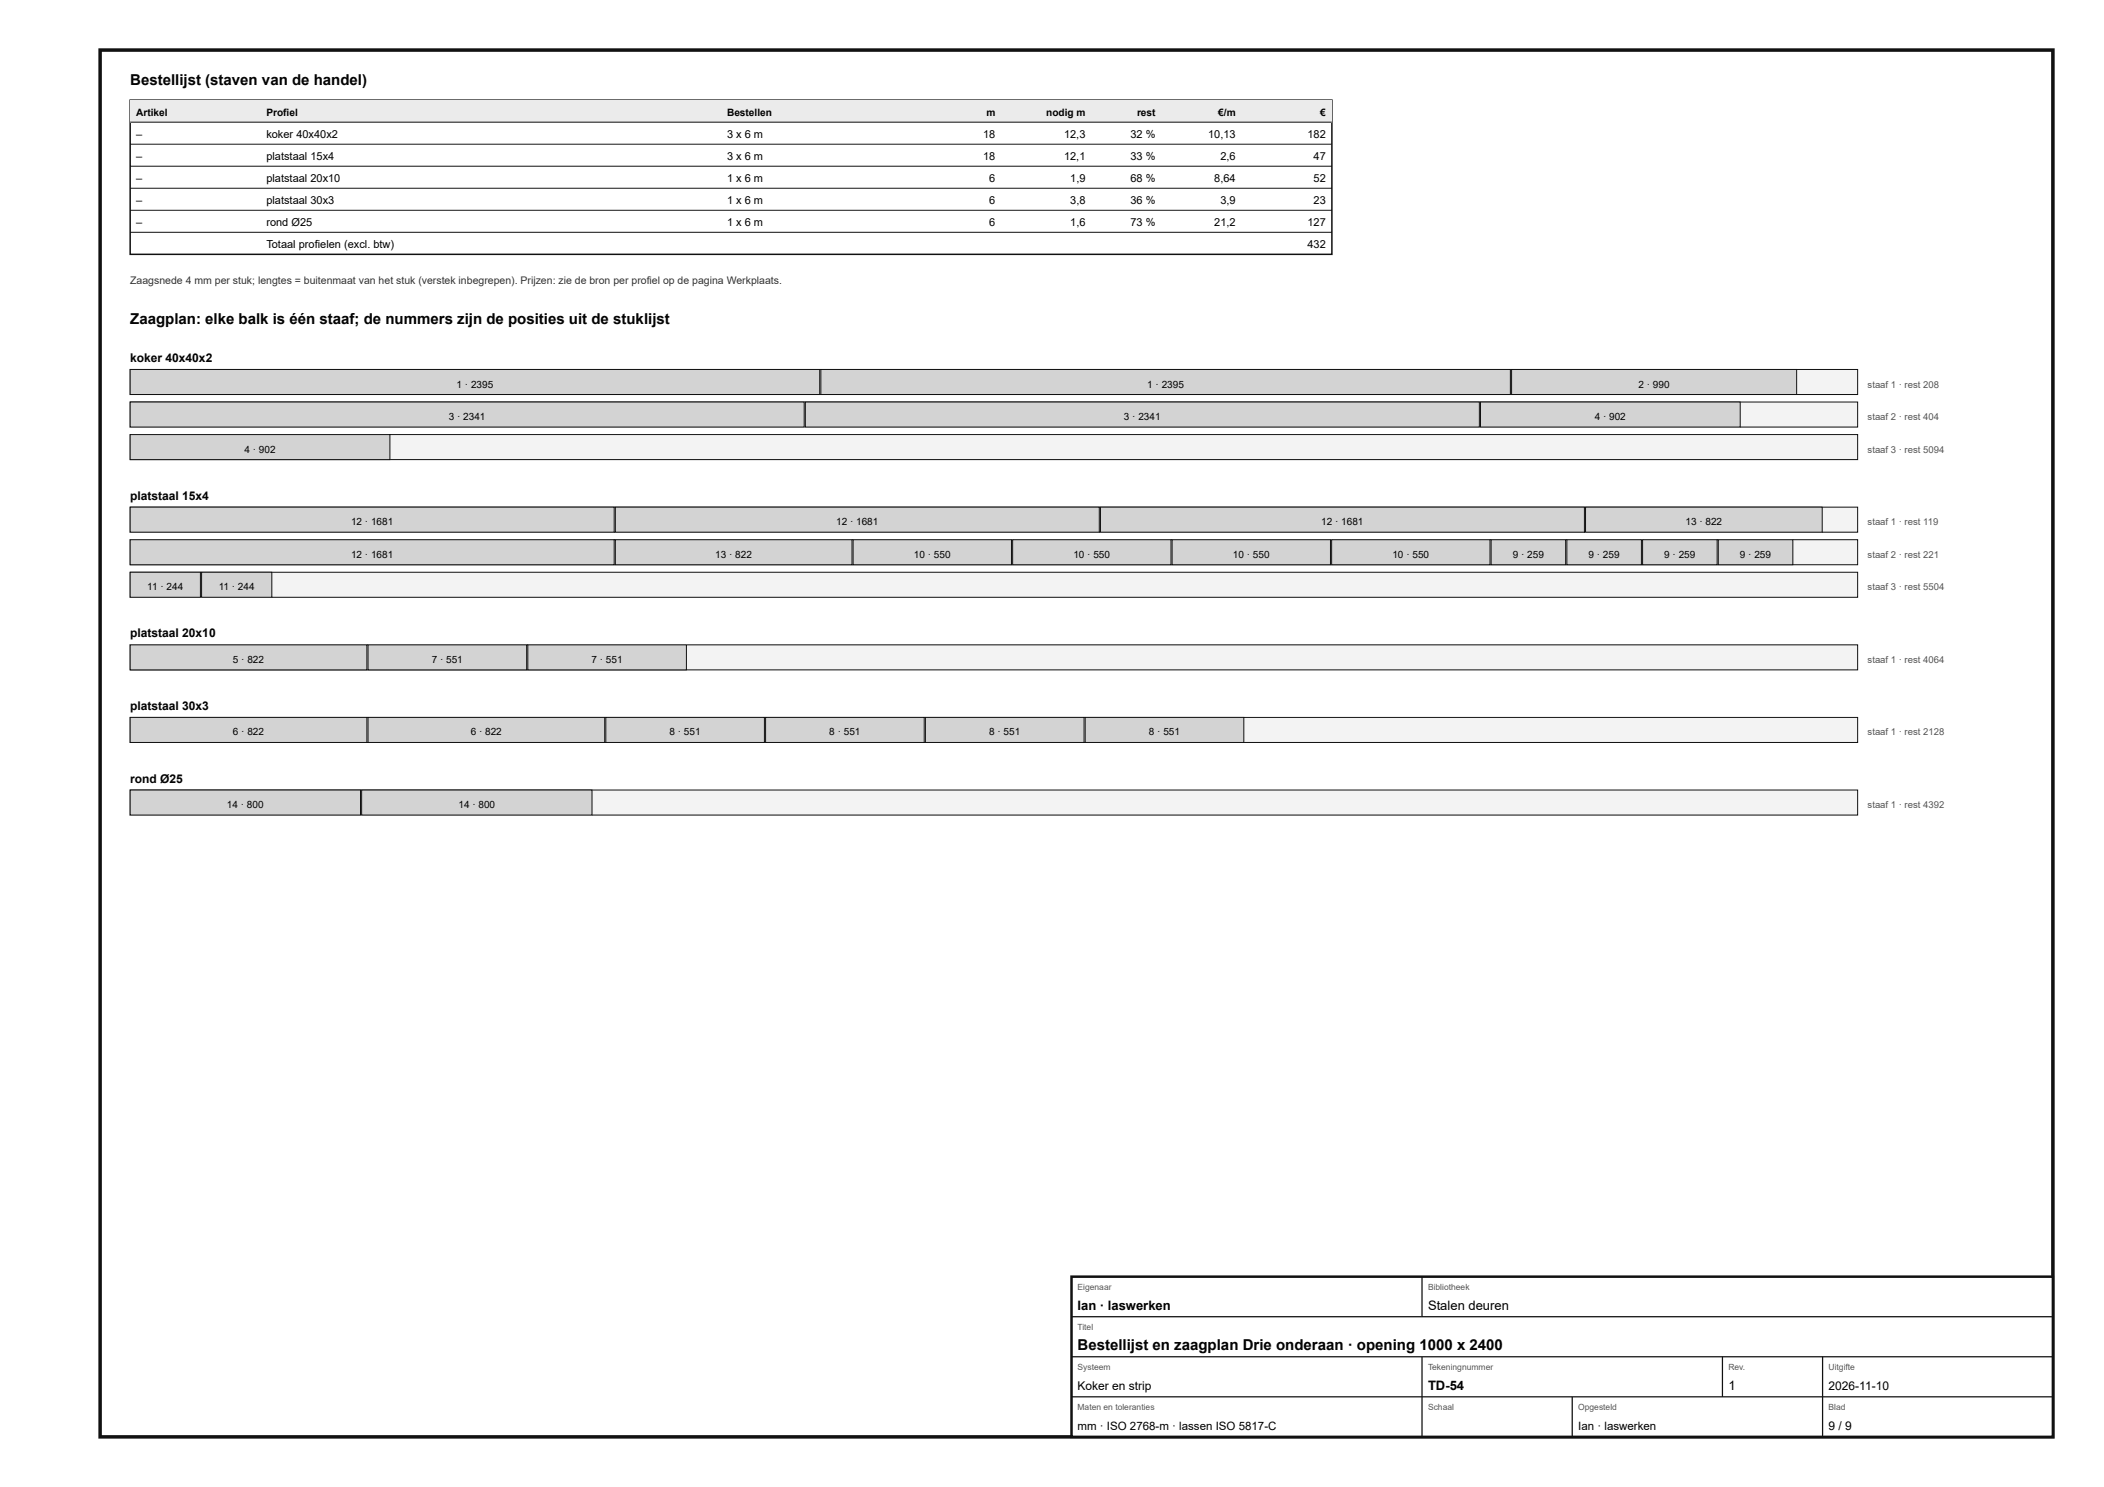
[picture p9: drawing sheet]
<svg xmlns="http://www.w3.org/2000/svg" width="420mm" height="297mm" viewBox="0 0 420 297" stroke-linecap="round" stroke-linejoin="round" font-family="sans-serif">
<defs><g id="words">
<g font-size="3">
<text x="26" y="17">Bestellijst (staven van de handel)</text>
<text x="26" y="64.8">Zaagplan: elke balk is één staaf; de nummers zijn de posities uit de stuklijst</text>
<text x="215.2" y="269.6">Bestellijst en zaagplan Drie onderaan · opening 1000 x 2400</text>
</g>
<g font-size="2.6">
<text x="215.2" y="261.6">Ian · laswerken</text>
<text x="285.2" y="261.6">Stalen deuren</text>
<text x="285.2" y="277.6">TD-54</text>
<text x="345.2" y="277.6">1</text>
</g>
<g font-size="2.4">
<text x="26" y="72.3">koker 40x40x2</text>
<text x="26" y="99.8">platstaal 15x4</text>
<text x="26" y="127.3">platstaal 20x10</text>
<text x="26" y="141.8">platstaal 30x3</text>
<text x="26" y="156.3">rond Ø25</text>
<text x="215.2" y="277.6">Koker en strip</text>
<text x="365.2" y="277.6">2026-11-10</text>
<text x="365.2" y="285.6">9 / 9</text>
</g>
<g font-size="2.3">
<text x="215.2" y="285.6">mm · ISO 2768-m · lassen ISO 5817-C</text>
<text x="315.2" y="285.6">Ian · laswerken</text>
</g>
<g font-size="2.2">
<text x="27.2" y="27.5">–</text>
<text x="53.2" y="27.5">koker 40x40x2</text>
<text x="145.2" y="27.5">3 x 6 m</text>
<text x="196.3" y="27.5">18</text>
<text x="212.5" y="27.5">12,3</text>
<text x="225.8" y="27.5">32 %</text>
<text x="241.3" y="27.5">10,13</text>
<text x="261.1" y="27.5">182</text>
<text x="27.2" y="31.9">–</text>
<text x="53.2" y="31.9">platstaal 15x4</text>
<text x="145.2" y="31.9">3 x 6 m</text>
<text x="196.3" y="31.9">18</text>
<text x="212.5" y="31.9">12,1</text>
<text x="225.8" y="31.9">33 %</text>
<text x="243.7" y="31.9">2,6</text>
<text x="262.3" y="31.9">47</text>
<text x="27.2" y="36.3">–</text>
<text x="27.2" y="40.7">–</text>
<text x="53.2" y="36.3">platstaal 20x10</text>
<text x="53.2" y="40.7">platstaal 30x3</text>
<text x="145.2" y="36.3">1 x 6 m</text>
<text x="145.2" y="40.7">1 x 6 m</text>
<text x="197.6" y="36.3">6</text>
<text x="197.6" y="40.7">6</text>
<text x="213.7" y="36.3">1,9</text>
<text x="213.7" y="40.7">3,8</text>
<text x="225.8" y="36.3">68 %</text>
<text x="225.8" y="40.7">36 %</text>
<text x="242.5" y="36.3">8,64</text>
<text x="243.7" y="40.7">3,9</text>
<text x="262.3" y="36.3">52</text>
<text x="262.3" y="40.7">23</text>
<text x="27.2" y="45.1">–</text>
<text x="53.2" y="45.1">rond Ø25</text>
<text x="145.2" y="45.1">1 x 6 m</text>
<text x="197.6" y="45.1">6</text>
<text x="213.7" y="45.1">1,6</text>
<text x="225.8" y="45.1">73 %</text>
<text x="242.5" y="45.1">21,2</text>
<text x="261.1" y="45.1">127</text>
<text x="53.2" y="49.5">Totaal profielen (excl. btw)</text>
<text x="261.1" y="49.5">432</text>
</g>
<text font-size="2.1" fill="#333" x="26" y="56.8">Zaagsnede 4 mm per stuk; lengtes = buitenmaat van het stuk (verstek inbegrepen). Prijzen: zie de bron per profiel op de pagina Werkplaats.</text>
<g font-size="2">
<text x="27.2" y="23.1">Artikel</text>
<text x="53.2" y="23.1">Profiel</text>
<text x="145.2" y="23.1">Bestellen</text>
<text x="197" y="23.1">m</text>
<text x="208.9" y="23.1">nodig m</text>
<text x="227.1" y="23.1">rest</text>
<text x="243.3" y="23.1">€/m</text>
<text x="263.7" y="23.1">€</text>
<text x="91.2" y="77.4">1 · 2395</text>
<text x="229.1" y="77.4">1 · 2395</text>
<text x="327.2" y="77.4">2 · 990</text>
<text x="89.6" y="83.9">3 · 2341</text>
<text x="224.5" y="83.9">3 · 2341</text>
<text x="318.5" y="83.9">4 · 902</text>
<text x="48.8" y="90.4">4 · 902</text>
<text x="70.1" y="104.9">12 · 1681</text>
<text x="167" y="104.9">12 · 1681</text>
<text x="263.9" y="104.9">12 · 1681</text>
<text x="336.6" y="104.9">13 · 822</text>
<text x="70.1" y="111.4">12 · 1681</text>
<text x="142.9" y="111.4">13 · 822</text>
<text x="182.5" y="111.4">10 · 550</text>
<text x="214.4" y="111.4">10 · 550</text>
<text x="246.2" y="111.4">10 · 550</text>
<text x="278.1" y="111.4">10 · 550</text>
<text x="302.1" y="111.4">9 · 259</text>
<text x="317.3" y="111.4">9 · 259</text>
<text x="332.4" y="111.4">9 · 259</text>
<text x="347.5" y="111.4">9 · 259</text>
<text x="29.4" y="117.9">11 · 244</text>
<text x="43.7" y="117.9">11 · 244</text>
<text x="46.5" y="132.4">5 · 822</text>
<text x="86.2" y="132.4">7 · 551</text>
<text x="118.1" y="132.4">7 · 551</text>
<text x="46.5" y="146.9">6 · 822</text>
<text x="94" y="146.9">6 · 822</text>
<text x="133.7" y="146.9">8 · 551</text>
<text x="165.6" y="146.9">8 · 551</text>
<text x="197.5" y="146.9">8 · 551</text>
<text x="229.5" y="146.9">8 · 551</text>
<text x="45.3" y="161.4">14 · 800</text>
<text x="91.6" y="161.4">14 · 800</text>
</g>
<g font-size="1.9" fill="#555">
<text x="373" y="77.4">staaf 1 · rest 208</text>
<text x="373" y="83.9">staaf 2 · rest 404</text>
<text x="373" y="90.4">staaf 3 · rest 5094</text>
<text x="373" y="104.9">staaf 1 · rest 119</text>
<text x="373" y="111.4">staaf 2 · rest 221</text>
<text x="373" y="117.9">staaf 3 · rest 5504</text>
<text x="373" y="132.4">staaf 1 · rest 4064</text>
<text x="373" y="146.9">staaf 1 · rest 2128</text>
<text x="373" y="161.4">staaf 1 · rest 4392</text>
</g>
<g font-size="1.7" fill="#555">
<text x="215.2" y="257.6">Eigenaar</text>
<text x="285.2" y="257.6">Bibliotheek</text>
<text x="215.2" y="265.6">Titel</text>
<text x="215.2" y="273.6">Systeem</text>
<text x="285.2" y="273.6">Tekeningnummer</text>
<text x="345.2" y="273.6">Rev.</text>
<text x="365.2" y="273.6">Uitgifte</text>
<text x="215.2" y="281.6">Maten en toleranties</text>
<text x="285.2" y="281.6">Schaal</text>
<text x="315.2" y="281.6">Opgesteld</text>
<text x="365.2" y="281.6">Blad</text>
</g>
</g></defs>
<path d="M20 10h390v277h-390z" fill="none" stroke="#111" stroke-width=".7" stroke-linecap="butt"/>
<path d="M26 20h240v30.8h-240z" fill="none" stroke="#111" stroke-width=".3"/>
<path d="M26 20h240v4.4h-240z" fill="#e9ecee"/>
<path d="M26 24.4h240M26 28.8h240M26 33.2h240M26 37.6h240M26 42h240M26 46.4h240" fill="none" stroke="#111" stroke-width=".2"/>
<path d="M26 73.8h345v5h-345z" fill="#f2f3f3"/>
<path d="M26 73.8h345v5h-345z" fill="none" stroke="#111" stroke-width=".2"/>
<path d="M26 73.8h137.7v5h-137.7z" fill="#cfd4d7"/>
<path d="M26 73.8h137.7v5h-137.7z" fill="none" stroke="#111" stroke-width=".2"/>
<path d="M163.9 73.8h137.7v5h-137.7z" fill="#cfd4d7"/>
<path d="M163.9 73.8h137.7v5h-137.7z" fill="none" stroke="#111" stroke-width=".2"/>
<path d="M301.9 73.8h56.9v5h-56.9z" fill="#cfd4d7"/>
<path d="M301.9 73.8h56.9v5h-56.9z" fill="none" stroke="#111" stroke-width=".2"/>
<path d="M26 80.3h345v5h-345z" fill="#f2f3f3"/>
<path d="M26 80.3h345v5h-345z" fill="none" stroke="#111" stroke-width=".2"/>
<path d="M26 80.3h134.6v5h-134.6z" fill="#cfd4d7"/>
<path d="M26 80.3h134.6v5h-134.6z" fill="none" stroke="#111" stroke-width=".2"/>
<path d="M160.8 80.3h134.6v5h-134.6z" fill="#cfd4d7"/>
<path d="M160.8 80.3h134.6v5h-134.6z" fill="none" stroke="#111" stroke-width=".2"/>
<path d="M295.7 80.3h51.8v5h-51.8z" fill="#cfd4d7"/>
<path d="M295.7 80.3h51.8v5h-51.8z" fill="none" stroke="#111" stroke-width=".2"/>
<path d="M26 86.8h345v5h-345z" fill="#f2f3f3"/>
<path d="M26 86.8h345v5h-345z" fill="none" stroke="#111" stroke-width=".2"/>
<path d="M26 86.8h51.9v5h-51.9z" fill="#cfd4d7"/>
<path d="M26 86.8h51.9v5h-51.9z" fill="none" stroke="#111" stroke-width=".2"/>
<path d="M26 101.3h345v5h-345z" fill="#f2f3f3"/>
<path d="M26 101.3h345v5h-345z" fill="none" stroke="#111" stroke-width=".2"/>
<path d="M26 101.3h96.7v5h-96.7z" fill="#cfd4d7"/>
<path d="M26 101.3h96.7v5h-96.7z" fill="none" stroke="#111" stroke-width=".2"/>
<path d="M122.9 101.3h96.6v5h-96.6z" fill="#cfd4d7"/>
<path d="M122.9 101.3h96.6v5h-96.6z" fill="none" stroke="#111" stroke-width=".2"/>
<path d="M219.8 101.3h96.6v5h-96.6z" fill="#cfd4d7"/>
<path d="M219.8 101.3h96.6v5h-96.6z" fill="none" stroke="#111" stroke-width=".2"/>
<path d="M316.7 101.3h47.2v5h-47.2z" fill="#cfd4d7"/>
<path d="M316.7 101.3h47.2v5h-47.2z" fill="none" stroke="#111" stroke-width=".2"/>
<path d="M26 107.8h345v5h-345z" fill="#f2f3f3"/>
<path d="M26 107.8h345v5h-345z" fill="none" stroke="#111" stroke-width=".2"/>
<path d="M26 107.8h96.7v5h-96.7z" fill="#cfd4d7"/>
<path d="M26 107.8h96.7v5h-96.7z" fill="none" stroke="#111" stroke-width=".2"/>
<path d="M122.9 107.8h47.3v5h-47.3z" fill="#cfd4d7"/>
<path d="M122.9 107.8h47.3v5h-47.3z" fill="none" stroke="#111" stroke-width=".2"/>
<path d="M170.4 107.8h31.6v5h-31.6z" fill="#cfd4d7"/>
<path d="M170.4 107.8h31.6v5h-31.6z" fill="none" stroke="#111" stroke-width=".2"/>
<path d="M202.2 107.8h31.7v5h-31.7z" fill="#cfd4d7"/>
<path d="M202.2 107.8h31.7v5h-31.7z" fill="none" stroke="#111" stroke-width=".2"/>
<path d="M234.1 107.8h31.6v5h-31.6z" fill="#cfd4d7"/>
<path d="M234.1 107.8h31.6v5h-31.6z" fill="none" stroke="#111" stroke-width=".2"/>
<path d="M265.9 107.8h31.7v5h-31.7z" fill="#cfd4d7"/>
<path d="M265.9 107.8h31.7v5h-31.7z" fill="none" stroke="#111" stroke-width=".2"/>
<path d="M297.8 107.8h14.9v5h-14.9z" fill="#cfd4d7"/>
<path d="M297.8 107.8h14.9v5h-14.9z" fill="none" stroke="#111" stroke-width=".2"/>
<path d="M312.9 107.8h14.9v5h-14.9z" fill="#cfd4d7"/>
<path d="M312.9 107.8h14.9v5h-14.9z" fill="none" stroke="#111" stroke-width=".2"/>
<path d="M328 107.8h14.9v5h-14.9z" fill="#cfd4d7"/>
<path d="M328 107.8h14.9v5h-14.9z" fill="none" stroke="#111" stroke-width=".2"/>
<path d="M343.2 107.8h14.9v5h-14.9z" fill="#cfd4d7"/>
<path d="M343.2 107.8h14.9v5h-14.9z" fill="none" stroke="#111" stroke-width=".2"/>
<path d="M26 114.3h345v5h-345z" fill="#f2f3f3"/>
<path d="M26 114.3h345v5h-345z" fill="none" stroke="#111" stroke-width=".2"/>
<path d="M26 114.3h14v5h-14z" fill="#cfd4d7"/>
<path d="M26 114.3h14v5h-14z" fill="none" stroke="#111" stroke-width=".2"/>
<path d="M40.3 114.3h14v5h-14z" fill="#cfd4d7"/>
<path d="M40.3 114.3h14v5h-14z" fill="none" stroke="#111" stroke-width=".2"/>
<path d="M26 128.8h345v5h-345z" fill="#f2f3f3"/>
<path d="M26 128.8h345v5h-345z" fill="none" stroke="#111" stroke-width=".2"/>
<path d="M26 128.8h47.3v5h-47.3z" fill="#cfd4d7"/>
<path d="M26 128.8h47.3v5h-47.3z" fill="none" stroke="#111" stroke-width=".2"/>
<path d="M73.5 128.8h31.7v5h-31.7z" fill="#cfd4d7"/>
<path d="M73.5 128.8h31.7v5h-31.7z" fill="none" stroke="#111" stroke-width=".2"/>
<path d="M105.4 128.8h31.7v5h-31.7z" fill="#cfd4d7"/>
<path d="M105.4 128.8h31.7v5h-31.7z" fill="none" stroke="#111" stroke-width=".2"/>
<path d="M26 143.3h345v5h-345z" fill="#f2f3f3"/>
<path d="M26 143.3h345v5h-345z" fill="none" stroke="#111" stroke-width=".2"/>
<path d="M26 143.3h47.3v5h-47.3z" fill="#cfd4d7"/>
<path d="M26 143.3h47.3v5h-47.3z" fill="none" stroke="#111" stroke-width=".2"/>
<path d="M73.5 143.3h47.3v5h-47.3z" fill="#cfd4d7"/>
<path d="M73.5 143.3h47.3v5h-47.3z" fill="none" stroke="#111" stroke-width=".2"/>
<path d="M121 143.3h31.7v5h-31.7z" fill="#cfd4d7"/>
<path d="M121 143.3h31.7v5h-31.7z" fill="none" stroke="#111" stroke-width=".2"/>
<path d="M152.9 143.3h31.7v5h-31.7z" fill="#cfd4d7"/>
<path d="M152.9 143.3h31.7v5h-31.7z" fill="none" stroke="#111" stroke-width=".2"/>
<path d="M184.8 143.3h31.7v5h-31.7z" fill="#cfd4d7"/>
<path d="M184.8 143.3h31.7v5h-31.7z" fill="none" stroke="#111" stroke-width=".2"/>
<path d="M216.7 143.3h31.7v5h-31.7z" fill="#cfd4d7"/>
<path d="M216.7 143.3h31.7v5h-31.7z" fill="none" stroke="#111" stroke-width=".2"/>
<path d="M26 157.8h345v5h-345z" fill="#f2f3f3"/>
<path d="M26 157.8h345v5h-345z" fill="none" stroke="#111" stroke-width=".2"/>
<path d="M26 157.8h46v5h-46z" fill="#cfd4d7"/>
<path d="M26 157.8h46v5h-46z" fill="none" stroke="#111" stroke-width=".2"/>
<path d="M72.2 157.8h46v5h-46z" fill="#cfd4d7"/>
<path d="M72.2 157.8h46v5h-46z" fill="none" stroke="#111" stroke-width=".2"/>
<path d="M214 255h196v32h-196z" fill="#fff"/>
<path d="M214 255h196v32h-196z" fill="none" stroke="#111" stroke-width=".5"/>
<path d="M284 255v8M214 263h196M214 271h196M214 279h196M284 271v16M314 279v8M344 271v8M364 271v16" fill="none" stroke="#111" stroke-width=".25"/>
<use href="#words"/>
</svg>
